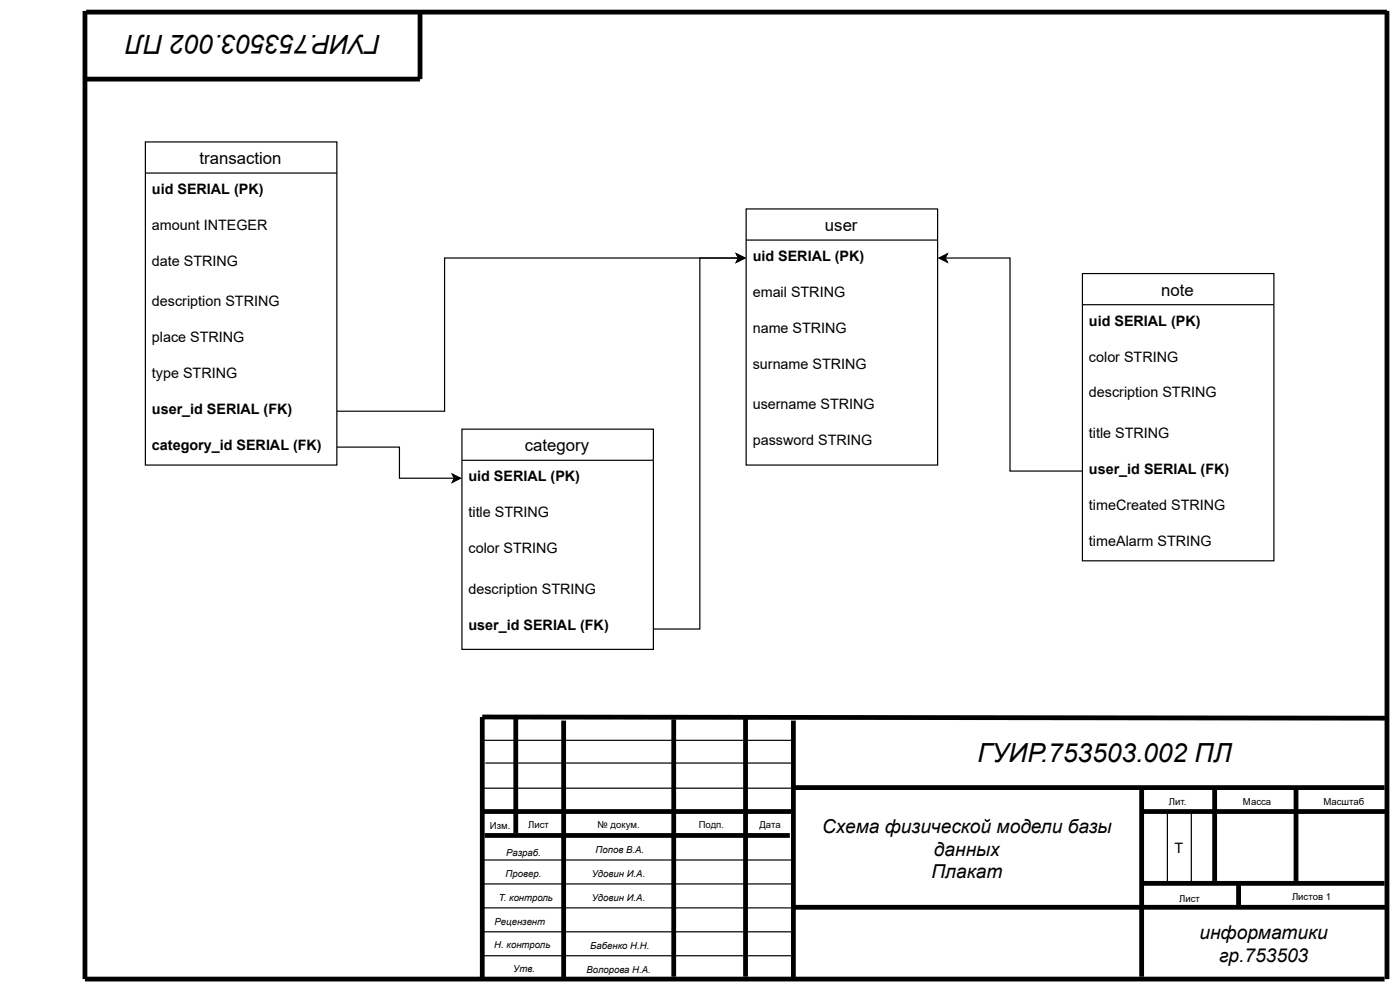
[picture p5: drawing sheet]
<svg xmlns="http://www.w3.org/2000/svg" width="297mm" height="211mm" viewBox="0 0 297 211" stroke-linecap="round" stroke-linejoin="round" font-family="sans-serif">
<defs><g id="words">
<g font-size="5.6">
<text x="80.8" y="7.4" transform="rotate(-180 80.8 7.4)">ГУИР.753503.002 ПЛ</text>
<text x="207.4" y="161.7">ГУИР.753503.002 ПЛ</text>
</g>
<g font-size="4.1">
<text x="174.4" y="176.7">Схема физической модели базы</text>
<text x="198.1" y="181.5">данных</text>
<text x="197.6" y="186.3">Плакат</text>
<text x="254.5" y="199.3">информатики</text>
<text x="258.6" y="204.1">гр.753503</text>
</g>
<g font-size="3.6">
<text x="42.3" y="34.8">transaction</text>
<text x="175" y="49">user</text>
<text x="246.4" y="62.7">note</text>
<text x="111.4" y="95.7">category</text>
</g>
<g font-size="3">
<text x="32.2" y="41.2">uid SERIAL (PK)</text>
<text x="32.2" y="48.8">amount INTEGER</text>
<text x="32.2" y="56.4">date STRING</text>
<text x="159.7" y="55.4">uid SERIAL (PK)</text>
<text x="32.2" y="65">description STRING</text>
<text x="159.7" y="63">email STRING</text>
<text x="159.7" y="70.6">name STRING</text>
<text x="231" y="69.1">uid SERIAL (PK)</text>
<text x="32.2" y="72.6">place STRING</text>
<text x="231" y="76.7">color STRING</text>
<text x="32.2" y="80.3">type STRING</text>
<text x="159.7" y="78.2">surname STRING</text>
<text x="32.2" y="87.9">user_id SERIAL (FK)</text>
<text x="159.7" y="86.9">username STRING</text>
<text x="231" y="84.3">description STRING</text>
<text x="32.2" y="95.5">category_id SERIAL (FK)</text>
<text x="159.7" y="94.5">password STRING</text>
<text x="231" y="92.9">title STRING</text>
<text x="231" y="100.6">user_id SERIAL (FK)</text>
<text x="99.4" y="102.1">uid SERIAL (PK)</text>
<text x="99.4" y="109.7">title STRING</text>
<text x="231" y="108.2">timeCreated STRING</text>
<text x="99.4" y="117.3">color STRING</text>
<text x="231" y="115.8">timeAlarm STRING</text>
<text x="99.4" y="125.9">description STRING</text>
<text x="99.4" y="133.6">user_id SERIAL (FK)</text>
<text x="249.1" y="181">T</text>
</g>
<g font-size="2">
<text x="247.9" y="170.9">Лит.</text>
<text x="263.7" y="170.9">Масса</text>
<text x="280.8" y="170.9">Масштаб</text>
<text x="103.9" y="175.9">Изм.</text>
<text x="112" y="175.7">Лист</text>
<text x="126.8" y="175.7">№ докум.</text>
<text x="148.2" y="175.7">Подп.</text>
<text x="161.1" y="175.7">Дата</text>
<text x="107.4" y="181.5">Разраб.</text>
<text x="126.4" y="181">Попов В.А.</text>
<text x="105.8" y="191.2">Т. контроль</text>
<text x="107.3" y="186.1">Провер.</text>
<text x="125.6" y="186.1">Удовин И.А.</text>
<text x="125.6" y="191.2">Удовин И.А.</text>
<text x="250.1" y="191.4">Лист</text>
<text x="274.1" y="190.9">Листов 1</text>
<text x="104.9" y="196.2">Рецензент</text>
<text x="104.9" y="201.1">Н. контроль</text>
<text x="125.2" y="201.3">Бабенко Н.Н.</text>
<text x="108.9" y="206.2">Утв.</text>
<text x="124.4" y="206.4">Волорова Н.А.</text>
</g>
</g></defs>
<g fill="none" stroke="#000" stroke-width="1" stroke-linecap="butt">
<path d="M18 2.3v205.4h275.7M18.3 2.6h275.9M89.1 2.6v14.2h-71.1M294.2 2.3v205.4M109.4 152.1v24.6M119.6 152.9v54.8M142.9 152.6v54.6M158.2 152.4v54.8M168.3 152.9v54.8M294.2 152.4l-191.9-.3v55.6M102.3 172.2h66M102.8 177.2h64.8"/>
<path d="M168.3 167.1h125.4M242.2 167.1v40.1M242.5 172.2h51.7M257.7 167.1v19.8M275 167.1v19.8M168.3 192.5h125.7M242.2 187.4h51.5M262.8 187.4v4.8"/>
</g>
<path d="M102.7 157.1h65.7M102.7 167.2h69.3M102.9 161.9h65.5M247.7 172.5v14.5M252.7 172.5v15M102.2 192.6h69.5M102.4 182.4h65.8M102.7 187.5h65.7M102.7 197.7h65.2M102.2 202.7h66.2" fill="none" stroke="#000" stroke-width=".25"/>
<path d="M158.3 44.3h40.6v6.6h-40.6z" fill="#fff"/>
<path d="M158.3 50.9v-6.6h40.6v6.6M158.3 50.9v47.8h40.6v-47.8M158.3 50.9h40.6" fill="none" stroke="#000" stroke-width=".25"/>
<path d="M30.8 30.1h40.7v6.6h-40.7z" fill="#fff"/>
<path d="M30.8 36.7v-6.6h40.7v6.6M30.8 36.7v62h40.7v-62M30.8 36.7h40.7" fill="none" stroke="#000" stroke-width=".25"/>
<path d="M229.6 58h40.7v6.6h-40.7z" fill="#fff"/>
<path d="M229.6 64.6v-6.6h40.7v6.6M229.6 64.6v54.4h40.7v-54.4M229.6 64.6h40.7" fill="none" stroke="#000" stroke-width=".25"/>
<path d="M98 91h40.6v6.6h-40.6z" fill="#fff"/>
<path d="M156.2 53.8l1.8 .9-1.8 .9 .5-.9zM199.2 54.7l1.8-.9-.5 .9 .5 .9zM200.5 54.7h13.8v45.2h15.3M71.5 87.2h22.8v-32.5h62.4h-8.2v78.7h-9.9M71.5 94.8h13.2v6.7h11.7M98 97.6v-6.6h40.6v6.6M98 97.6v40.2h40.6v-40.2M98 97.6h40.6M95.9 100.6l1.8 .9-1.8 .8 .5-.8z" fill="none" stroke="#000" stroke-width=".25"/>
<path d="M156.2 53.8l1.8 .9-1.8 .9 .5-.9zM199.2 54.7l1.8-.9-.5 .9 .5 .9zM95.9 100.6l1.8 .9-1.8 .8 .5-.8z" fill="#000"/>
<use href="#words"/>
</svg>
